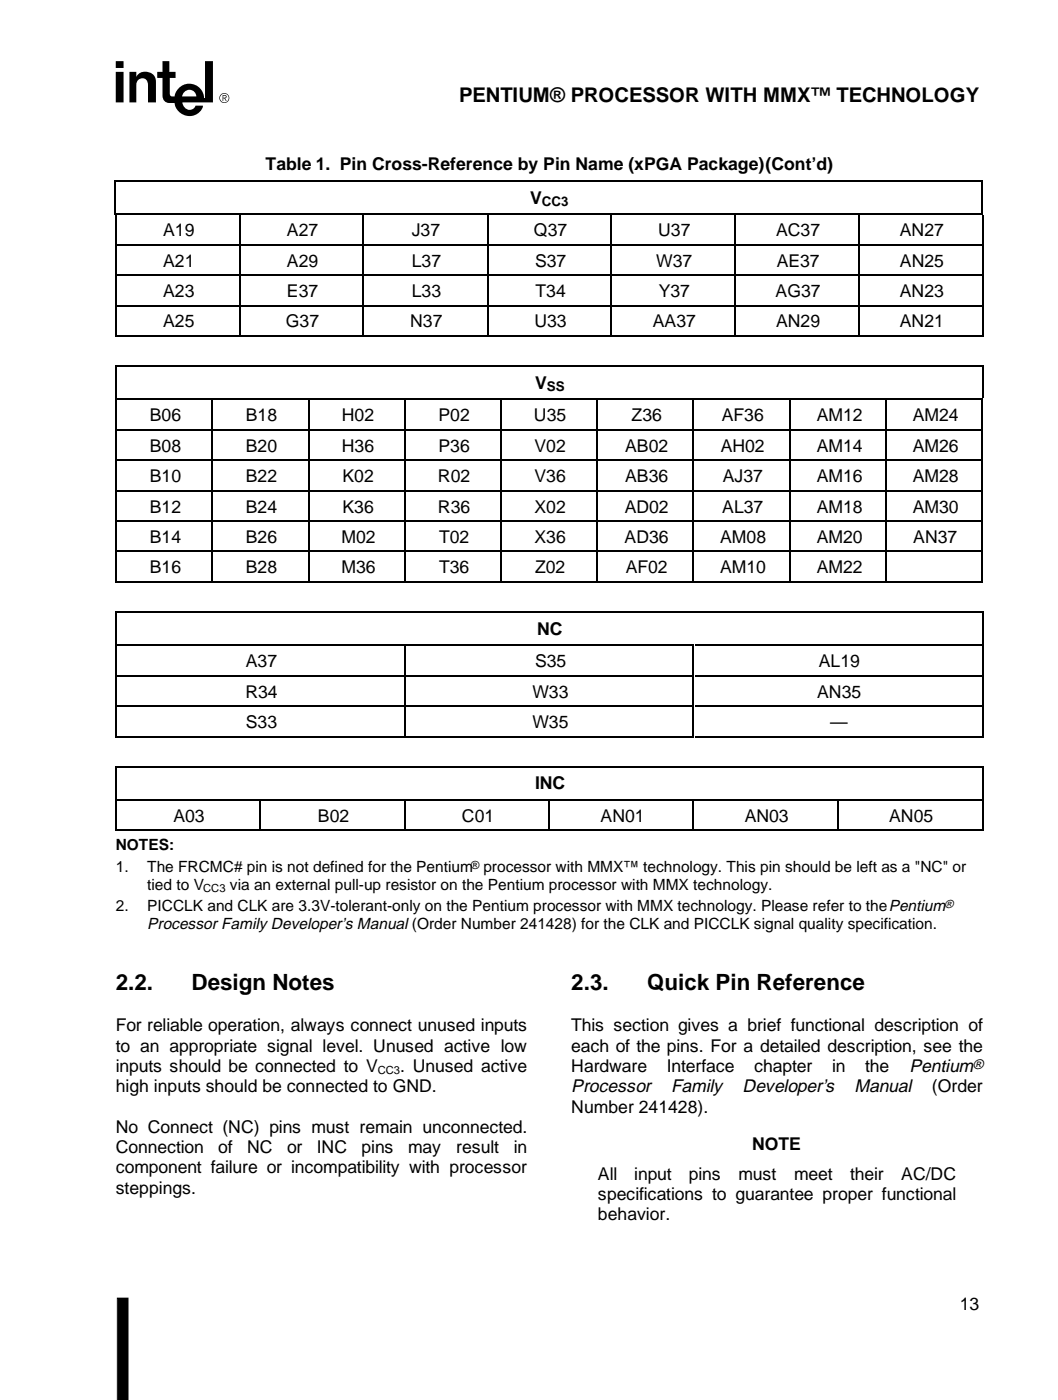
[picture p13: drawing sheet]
<svg xmlns="http://www.w3.org/2000/svg" width="168mm" height="222mm" viewBox="0 0 168 222" stroke-linecap="round" stroke-linejoin="round" font-family="sans-serif">
<defs><g id="words">
<text font-size="24.7" x="18.4" y="16.3">E</text>
<g font-size="3.6">
<text x="18.4" y="157.2">2.2.</text>
<text x="30.4" y="157.2">Design Notes</text>
<text x="90.7" y="157.2">2.3.</text>
<text x="102.7" y="157.2">Quick Pin Reference</text>
</g>
<text font-size="3.2" x="72.9" y="16.3">PENTIUM® PROCESSOR WITH MMX™ TECHNOLOGY</text>
<g font-size="2.9">
<text x="90.7" y="173.4">Processor</text>
<text x="106.5" y="173.4">Family</text>
<text x="117.9" y="173.4">Developer’s</text>
<text x="135.6" y="173.4">Manual</text>
<text x="144.4" y="170.2">Pentium</text>
</g>
<g font-size="2.8">
<text x="42.2" y="27">Table 1. Pin Cross-Reference by Pin Name (xPGA Package)(Cont’d)</text>
<text x="84.2" y="32.3">V</text>
<text x="25.9" y="37.5">A19</text>
<text x="45.6" y="37.5">A27</text>
<text x="65.4" y="37.5">J37</text>
<text x="84.8" y="37.5">Q37</text>
<text x="104.5" y="37.5">U37</text>
<text x="123.2" y="37.5">AC37</text>
<text x="142.8" y="37.5">AN27</text>
<text x="25.9" y="42.3">A21</text>
<text x="25.9" y="47.2">A23</text>
<text x="45.6" y="42.3">A29</text>
<text x="45.6" y="47.2">E37</text>
<text x="65.4" y="42.3">L37</text>
<text x="65.4" y="47.2">L33</text>
<text x="84.9" y="42.3">S37</text>
<text x="85" y="47.2">T34</text>
<text x="104.1" y="42.3">W37</text>
<text x="104.6" y="47.2">Y37</text>
<text x="123.1" y="47.2">AG37</text>
<text x="123.3" y="42.3">AE37</text>
<text x="142.8" y="47.2">AN23</text>
<text x="142.8" y="42.3">AN25</text>
<text x="25.9" y="52">A25</text>
<text x="45.4" y="52">G37</text>
<text x="65.1" y="52">N37</text>
<text x="84.8" y="52">U33</text>
<text x="103.6" y="52">AA37</text>
<text x="123.2" y="52">AN29</text>
<text x="142.8" y="52">AN21</text>
<text x="84.9" y="61.7">V</text>
<text x="23.8" y="66.9">B06</text>
<text x="23.8" y="71.7">B08</text>
<text x="39" y="66.9">B18</text>
<text x="39" y="71.7">B20</text>
<text x="54.3" y="66.9">H02</text>
<text x="54.3" y="71.7">H36</text>
<text x="69.6" y="66.9">P02</text>
<text x="69.6" y="71.7">P36</text>
<text x="84.8" y="66.9">U35</text>
<text x="84.8" y="71.7">V02</text>
<text x="99.2" y="71.7">AB02</text>
<text x="100.2" y="66.9">Z36</text>
<text x="114.4" y="71.7">AH02</text>
<text x="114.6" y="66.9">AF36</text>
<text x="129.6" y="71.7">AM14</text>
<text x="129.6" y="66.9">AM12</text>
<text x="144.9" y="71.7">AM26</text>
<text x="144.9" y="66.9">AM24</text>
<text x="23.8" y="76.5">B10</text>
<text x="39" y="76.5">B22</text>
<text x="54.4" y="76.5">K02</text>
<text x="69.5" y="76.5">R02</text>
<text x="84.8" y="76.5">V36</text>
<text x="99.2" y="76.5">AB36</text>
<text x="114.7" y="76.5">AJ37</text>
<text x="129.6" y="76.5">AM16</text>
<text x="144.9" y="76.5">AM28</text>
<text x="23.8" y="81.4">B12</text>
<text x="39" y="81.4">B24</text>
<text x="54.4" y="81.4">K36</text>
<text x="69.5" y="81.4">R36</text>
<text x="84.8" y="81.4">X02</text>
<text x="99.1" y="81.4">AD02</text>
<text x="114.6" y="81.4">AL37</text>
<text x="129.6" y="81.4">AM18</text>
<text x="144.9" y="81.4">AM30</text>
<text x="23.8" y="86.2">B14</text>
<text x="39" y="86.2">B26</text>
<text x="54.2" y="86.2">M02</text>
<text x="69.7" y="86.2">T02</text>
<text x="84.8" y="86.2">X36</text>
<text x="99.1" y="86.2">AD36</text>
<text x="114.3" y="86.2">AM08</text>
<text x="129.6" y="86.2">AM20</text>
<text x="145" y="86.2">AN37</text>
<text x="23.8" y="91">B16</text>
<text x="39" y="91">B28</text>
<text x="54.2" y="91">M36</text>
<text x="69.7" y="91">T36</text>
<text x="84.9" y="91">Z02</text>
<text x="99.3" y="91">AF02</text>
<text x="114.3" y="91">AM10</text>
<text x="129.6" y="91">AM22</text>
<text x="85.3" y="100.8">NC</text>
<text x="39" y="105.9">A37</text>
<text x="84.9" y="105.9">S35</text>
<text x="130" y="105.9">AL19</text>
<text x="38.9" y="110.7">R34</text>
<text x="84.5" y="110.7">W33</text>
<text x="129.7" y="110.7">AN35</text>
<text x="39" y="115.6">S33</text>
<text x="84.5" y="115.6">W35</text>
<text x="131.7" y="115.6">—</text>
<text x="84.9" y="125.3">INC</text>
<text x="27.5" y="130.5">A03</text>
<text x="50.5" y="130.5">B02</text>
<text x="73.3" y="130.5">C01</text>
<text x="95.3" y="130.5">AN01</text>
<text x="118.2" y="130.5">AN03</text>
<text x="141.1" y="130.5">AN05</text>
<text x="18.4" y="163.7">For reliable operation, always connect unused inputs</text>
<text x="18.4" y="167">to an appropriate signal level. Unused active low</text>
<text x="90.7" y="163.7">This section gives a brief functional description of</text>
<text x="90.7" y="167">each of the pins. For a detailed description, see the</text>
<text x="18.4" y="170.2">inputs should be connected to V</text>
<text x="18.4" y="173.4">high inputs should be connected to GND.</text>
<text x="63.5" y="170.2">. Unused active</text>
<text x="90.7" y="170.2">Hardware</text>
<text x="105.8" y="170.2">Interface</text>
<text x="119.7" y="170.2">chapter</text>
<text x="132.1" y="170.2">in</text>
<text x="137.3" y="170.2">the</text>
<text x="147.9" y="173.4">(Order</text>
<text x="18.4" y="179.8">No Connect (NC) pins must remain unconnected.</text>
<text x="90.7" y="176.6">Number 241428).</text>
<text x="18.4" y="183.1">Connection</text>
<text x="34.6" y="183.1">of</text>
<text x="39.2" y="183.1">NC</text>
<text x="45.6" y="183.1">or</text>
<text x="50.3" y="183.1">INC</text>
<text x="57.4" y="183.1">pins</text>
<text x="64.8" y="183.1">may</text>
<text x="72.4" y="183.1">result</text>
<text x="81.6" y="183.1">in</text>
<text x="119.4" y="182.6">NOTE</text>
<text x="18.4" y="186.3">component failure or incompatibility with processor</text>
<text x="18.4" y="189.5">steppings.</text>
<text x="94.9" y="187.3">All</text>
<text x="94.9" y="190.5">specifications to guarantee proper functional</text>
<text x="100.7" y="187.3">input</text>
<text x="109.3" y="187.3">pins</text>
<text x="117.2" y="187.3">must</text>
<text x="126" y="187.3">meet</text>
<text x="134.9" y="187.3">their</text>
<text x="143.1" y="187.3">AC/DC</text>
<text x="94.9" y="193.7">behavior.</text>
<text x="152.3" y="208">13</text>
</g>
<g font-size="2.5">
<text x="18.4" y="135">NOTES:</text>
<text x="18.4" y="138.4">1.</text>
<text x="23.4" y="138.4">The FRCMC# pin is not defined for the Pentium processor with MMX™ technology. This pin should be left as a &quot;NC&quot; or</text>
<text x="23.4" y="141.2">tied to V</text>
<text x="36.5" y="141.2">via an external pull-up resistor on the Pentium processor with MMX technology.</text>
<text x="18.4" y="144.7">2.</text>
<text x="23.4" y="147.5">Processor Family Developer’s Manual (Order Number 241428) for the CLK and PICCLK signal quality specification.</text>
<text x="23.4" y="144.7">PICCLK and CLK are 3.3V-tolerant-only on the Pentium processor with MMX technology. Please refer to thePentium</text>
</g>
<text font-size="2.2" x="154.4" y="169.7">®</text>
<g font-size="2.1">
<text x="86" y="32.7">CC3</text>
<text x="86.8" y="62.1">SS</text>
</g>
<g font-size="1.8">
<text x="74.8" y="137.9">®</text>
<text x="32.3" y="141.6">CC3</text>
<text x="149.9" y="144.2">®</text>
<text x="59.9" y="170.5">CC3</text>
</g>
</g></defs>
<g fill="#000">
<path d="M18.2 28.7h.2v.2h-.2zM18.2 34h.2v.1h-.2zM18.3 38.8h.2v.1h-.2zM18.5 28.7h.1v.2h-.1zM18.5 34h.1v.1h-.1zM37.9 34h.2v.1h-.2zM37.9 38.8h.2v.1h-.2zM57.6 34h.1v.1h-.1zM57.6 38.8h.1v.1h-.1zM77.3 34h.2v.1h-.2zM77.3 38.8h.2v.1h-.2zM96.9 34h.2v.1h-.2z"/>
<path d="M96.9 38.8h.2v.1h-.2zM116.6 34h.2v.1h-.2zM116.6 38.8h.2v.1h-.2zM136.2 34h.2v.1h-.2zM136.2 38.8h.2v.1h-.2zM155.8 28.7h.2v.2h-.2zM155.8 34h.2v.1h-.2zM155.9 38.8h.1v.1h-.1zM18.3 43.6h.2v.2h-.2zM18.3 48.4h.2v.2h-.2zM18.3 53.3h.2v.1h-.2zM18.3 58.1h.2v.2h-.2z"/>
<path d="M18.5 53.3h.2v.1h-.2zM18.5 58.1h.2v.2h-.2zM37.9 43.6h.2v.2h-.2zM37.9 48.4h.2v.2h-.2zM37.9 53.3h.2v.1h-.2zM57.6 43.6h.1v.2h-.1zM57.6 48.4h.1v.2h-.1zM57.6 53.3h.1v.1h-.1zM77.3 43.6h.2v.2h-.2zM77.3 48.4h.2v.2h-.2zM77.3 53.3h.2v.1h-.2zM96.9 43.6h.2v.2h-.2z"/>
<path d="M96.9 48.4h.2v.2h-.2zM96.9 53.3h.2v.1h-.2zM116.6 43.6h.2v.2h-.2zM116.6 48.4h.2v.2h-.2zM116.6 53.3h.2v.1h-.2zM136.2 43.6h.2v.2h-.2zM136.2 48.4h.2v.2h-.2zM136.2 53.3h.2v.1h-.2zM155.9 43.6h.1v.2h-.1zM155.9 48.4h.1v.2h-.1zM155.9 53.3h.1v.1h-.1zM155.9 58.1h.1v.2h-.1z"/>
<path d="M18.3 63.3h.2v.2h-.2zM18.4 68.2h.1v.1h-.1zM18.4 73h.1v.2h-.1zM18.4 77.8h.1v.2h-.1zM18.5 63.3h.2v.2h-.2zM33.6 63.3h.2v.2h-.2zM33.6 68.2h.2v.1h-.2zM33.6 73h.2v.2h-.2zM33.6 77.8h.2v.2h-.2zM48.9 63.3h.2v.2h-.2zM48.9 68.2h.2v.1h-.2zM48.9 73h.2v.2h-.2z"/>
<path d="M48.9 77.8h.2v.2h-.2zM64.2 63.3h.1v.2h-.1zM64.2 68.2h.1v.1h-.1zM64.2 73h.1v.2h-.1zM64.2 77.8h.1v.2h-.1zM79.4 63.3h.2v.2h-.2zM79.4 68.2h.2v.1h-.2zM79.4 73h.2v.2h-.2zM79.4 77.8h.2v.2h-.2zM94.7 63.3h.2v.2h-.2zM94.7 68.2h.2v.1h-.2zM94.7 73h.2v.2h-.2z"/>
<path d="M94.7 77.8h.2v.2h-.2zM110 63.3h.2v.2h-.2zM110 68.2h.2v.1h-.2zM110 73h.2v.2h-.2zM110 77.8h.2v.2h-.2zM125.3 63.3h.2v.2h-.2zM125.3 68.2h.2v.1h-.2zM125.3 73h.2v.2h-.2zM125.3 77.8h.2v.2h-.2zM140.5 63.3h.2v.2h-.2zM140.5 68.2h.2v.1h-.2zM140.5 73h.2v.2h-.2z"/>
<path d="M140.5 77.8h.2v.2h-.2zM155.8 63.3h.2v.2h-.2zM155.8 68.2h.2v.1h-.2zM155.8 73h.2v.2h-.2zM155.8 77.8h.2v.2h-.2zM18.3 97.1h.2v.2h-.2zM18.4 82.6h.1v.2h-.1zM18.4 87.5h.1v.1h-.1zM18.4 92.3h.1v.2h-.1zM18.5 97.1h.2v.2h-.2zM33.6 82.6h.2v.2h-.2zM33.6 87.5h.2v.1h-.2z"/>
<path d="M33.6 92.3h.2v.2h-.2zM48.9 82.6h.2v.2h-.2zM48.9 87.5h.2v.1h-.2zM48.9 92.3h.2v.2h-.2zM64.2 82.6h.1v.2h-.1zM64.2 87.5h.1v.1h-.1zM64.2 92.3h.1v.2h-.1zM79.4 82.6h.2v.2h-.2zM79.4 87.5h.2v.1h-.2zM79.4 92.3h.2v.2h-.2zM94.7 82.6h.2v.2h-.2zM94.7 87.5h.2v.1h-.2z"/>
<path d="M94.7 92.3h.2v.2h-.2zM110 82.6h.2v.2h-.2zM110 87.5h.2v.1h-.2zM110 92.3h.2v.2h-.2zM125.3 82.6h.2v.2h-.2zM125.3 87.5h.2v.1h-.2zM125.3 92.3h.2v.2h-.2zM140.5 82.6h.2v.2h-.2zM140.5 87.5h.2v.1h-.2zM140.5 92.3h.2v.2h-.2zM155.8 82.6h.2v.2h-.2zM155.8 87.5h.2v.1h-.2z"/>
<path d="M155.8 92.3h.2v.2h-.2zM155.9 97.1h.1v.2h-.1zM18.3 102.4h.2v.1h-.2zM18.3 107.2h.2v.2h-.2zM18.3 112h.2v.2h-.2zM18.3 116.8h.2v.2h-.2zM18.5 116.8h.2v.2h-.2zM64.2 102.4h.1v.1h-.1zM64.2 107.2h.1v.2h-.1zM64.2 112h.1v.2h-.1zM64.2 116.8h.1v.2h-.1zM110 102.4h.2v.1h-.2z"/>
<path d="M110 107.2h.2v.2h-.2zM110 112h.2v.2h-.2zM110 116.8h.2v.2h-.2zM155.9 102.4h.1v.1h-.1zM155.9 107.2h.1v.2h-.1zM155.9 112h.1v.2h-.1zM155.9 116.8h.1v.2h-.1zM18.3 121.7h.2v.1h-.2zM18.3 126.9h.2v.2h-.2zM18.3 131.7h.2v.2h-.2zM18.5 121.7h.2v.1h-.2zM41.2 126.9h.2v.2h-.2z"/>
<path d="M41.2 131.7h.2v.2h-.2zM64.2 126.9h.1v.2h-.1zM64.2 131.7h.1v.2h-.1zM87.1 126.9h.2v.2h-.2zM87.1 131.7h.2v.2h-.2zM110 126.9h.2v.2h-.2zM110 131.7h.2v.2h-.2zM132.9 126.9h.2v.2h-.2zM132.9 131.7h.2v.2h-.2zM155.9 121.7h.1v.1h-.1zM155.9 126.9h.1v.2h-.1zM155.9 131.7h.1v.2h-.1z"/>
<path d="M18.7 206.2h1.5v16.1h-1.5z"/>
</g>
<path d="M18.6 222.3v-16.2h1.7v16.2" fill="none" stroke="#000" stroke-width=".16"/>
<g fill="none" stroke="#000" stroke-width=".17">
<path d="M18.3 29v4.9M18.4 34.2v4.5M18.4 39v4.5M18.5 38.9h19.3M18.7 28.8h137M18.7 34h19.1M38 34.2v4.5M38 39v4.5M38.2 34h19.3M38.2 38.9h19.3M57.7 34.2v4.5M57.7 39v4.5"/>
<path d="M57.8 34h19.4M57.8 38.9h19.4M77.4 34.2v4.5M77.4 39v4.5M77.6 34h19.3M77.6 38.9h19.3M97 34.2v4.5M97 39v4.5M97.2 34h19.3M97.2 38.9h19.3M116.7 34.2v4.5M116.7 39v4.5"/>
<path d="M116.8 34h19.3M116.8 38.9h19.3M136.3 34.2v4.5M136.3 39v4.5M136.5 34h19.2M136.5 38.9h19.3M155.9 29v4.9M156 34.2v4.5M156 39v4.5M18.4 43.9v4.4M18.4 48.7v4.5M18.4 58.3v4.9"/>
<path d="M18.5 43.7h19.3M18.5 48.5h19.3M18.8 53.3h19M18.8 58.2h137M38 43.9v4.4M38 48.7v4.5M38.2 43.7h19.3M38.2 48.5h19.3M38.2 53.3h19.3M57.7 43.9v4.4M57.7 48.7v4.5M57.8 43.7h19.4"/>
<path d="M57.8 48.5h19.4M57.8 53.3h19.4M77.4 43.9v4.4M77.4 48.7v4.5M77.6 43.7h19.3M77.6 48.5h19.3M77.6 53.3h19.3M97 43.9v4.4M97 48.7v4.5M97.2 43.7h19.3M97.2 48.5h19.3M97.2 53.3h19.3"/>
<path d="M116.7 43.9v4.4M116.7 48.7v4.5M116.8 43.7h19.3M116.8 48.5h19.3M116.8 53.3h19.3M136.3 43.9v4.4M136.3 48.7v4.5M136.5 43.7h19.3M136.5 48.5h19.3M136.5 53.3h19.3M156 43.9v4.4M156 48.7v4.5"/>
<path d="M156 58.3v4.9M18.5 63.6v4.5M18.5 68.4v4.5M18.5 73.2v4.5M18.5 78.1v4.4M18.6 68.2h14.9M18.6 73.1h14.9M18.6 77.9h14.9M18.8 63.4h14.7M33.7 63.6v4.5M33.7 68.4v4.5M33.7 73.2v4.5"/>
<path d="M33.7 78.1v4.4M33.9 63.4h15M33.9 68.2h15M33.9 73.1h15M33.9 77.9h15M49 63.6v4.5M49 68.4v4.5M49 73.2v4.5M49 78.1v4.4M49.2 63.4h14.9M49.2 68.2h14.9M49.2 73.1h14.9"/>
<path d="M49.2 77.9h14.9M64.3 63.6v4.5M64.3 68.4v4.5M64.3 73.2v4.5M64.3 78.1v4.4M64.4 63.4h14.9M64.4 68.2h14.9M64.4 73.1h14.9M64.4 77.9h14.9M79.5 63.6v4.5M79.5 68.4v4.5M79.5 73.2v4.5"/>
<path d="M79.5 78.1v4.4M79.7 63.4h15M79.7 68.2h15M79.7 73.1h15M79.7 77.9h15M94.8 63.6v4.5M94.8 68.4v4.5M94.8 73.2v4.5M94.8 78.1v4.4M95 63.4h14.9M95 68.2h14.9M95 73.1h14.9"/>
<path d="M95 77.9h14.9M110.1 63.6v4.5M110.1 68.4v4.5M110.1 73.2v4.5M110.1 78.1v4.4M110.2 63.4h15M110.2 68.2h15M110.2 73.1h15M110.2 77.9h15M125.4 63.6v4.5M125.4 68.4v4.5M125.4 73.2v4.5"/>
<path d="M125.4 78.1v4.4M125.6 63.4h14.9M125.6 68.2h14.9M125.6 73.1h14.9M125.6 77.9h14.9M140.6 63.6v4.5M140.6 68.4v4.5M140.6 73.2v4.5M140.6 78.1v4.4M140.8 63.4h14.9M140.8 68.2h14.9M140.8 73.1h14.9"/>
<path d="M140.8 77.9h14.9M155.9 63.6v4.5M155.9 68.4v4.5M155.9 73.2v4.5M155.9 78.1v4.4M18.4 97.4v4.9M18.5 82.9v4.5M18.5 87.7v4.5M18.6 82.7h14.9M18.6 87.5h14.9M18.6 92.4h14.9M18.8 97.2h137"/>
<path d="M33.7 82.9v4.5M33.7 87.7v4.5M33.9 82.7h15M33.9 87.5h15M33.9 92.4h15M49 82.9v4.5M49 87.7v4.5M49.2 82.7h14.9M49.2 87.5h14.9M49.2 92.4h14.9M64.3 82.9v4.5M64.3 87.7v4.5"/>
<path d="M64.4 82.7h14.9M64.4 87.5h14.9M64.4 92.4h14.9M79.5 82.9v4.5M79.5 87.7v4.5M79.7 82.7h15M79.7 87.5h15M79.7 92.4h15M94.8 82.9v4.5M94.8 87.7v4.5M95 82.7h14.9M95 87.5h14.9"/>
<path d="M95 92.4h14.9M110.1 82.9v4.5M110.1 87.7v4.5M110.2 82.7h15M110.2 87.5h15M110.2 92.4h15M125.4 82.9v4.5M125.4 87.7v4.5M125.6 82.7h14.9M125.6 87.5h14.9M125.6 92.4h14.9M140.6 82.9v4.5"/>
<path d="M140.6 87.7v4.5M140.8 82.7h14.9M140.8 87.5h14.9M140.8 92.4h14.9M155.9 82.9v4.5M155.9 87.7v4.5M156 97.4v4.9M18.4 102.6v4.5M18.4 107.4v4.5M18.4 112.3v4.5M18.5 102.4h45.6M18.5 107.3h45.6"/>
<path d="M18.5 112.1h45.6M18.8 116.9h45.3M64.3 102.6v4.5M64.3 107.4v4.5M64.3 112.3v4.5M64.4 102.4h45.5M64.4 107.3h45.5M64.4 112.1h45.5M64.4 116.9h45.5M110.1 102.6v4.5M110.1 107.4v4.5M110.1 112.3v4.5"/>
<path d="M110.2 102.4h45.6M110.2 107.3h45.6M110.2 112.1h45.6M110.2 116.9h45.6M156 102.6v4.5M156 107.4v4.5M156 112.3v4.5M18.4 121.9v4.9M18.4 127.2v4.5M18.5 127h22.6M18.5 131.8h22.6M18.8 121.8h137"/>
<path d="M41.3 127.2v4.5M41.5 127h22.6M41.5 131.8h22.6M64.3 127.2v4.5M64.4 127h22.6M64.4 131.8h22.6M87.2 127.2v4.5M87.4 127h22.5M87.4 131.8h22.5M110.1 127.2v4.5M110.2 127h22.6M110.2 131.8h22.6"/>
<path d="M133 127.2v4.5M133.2 127h22.6M133.2 131.8h22.6M156 121.9v4.9M156 127.2v4.5"/>
</g>
<use href="#words"/>
</svg>
